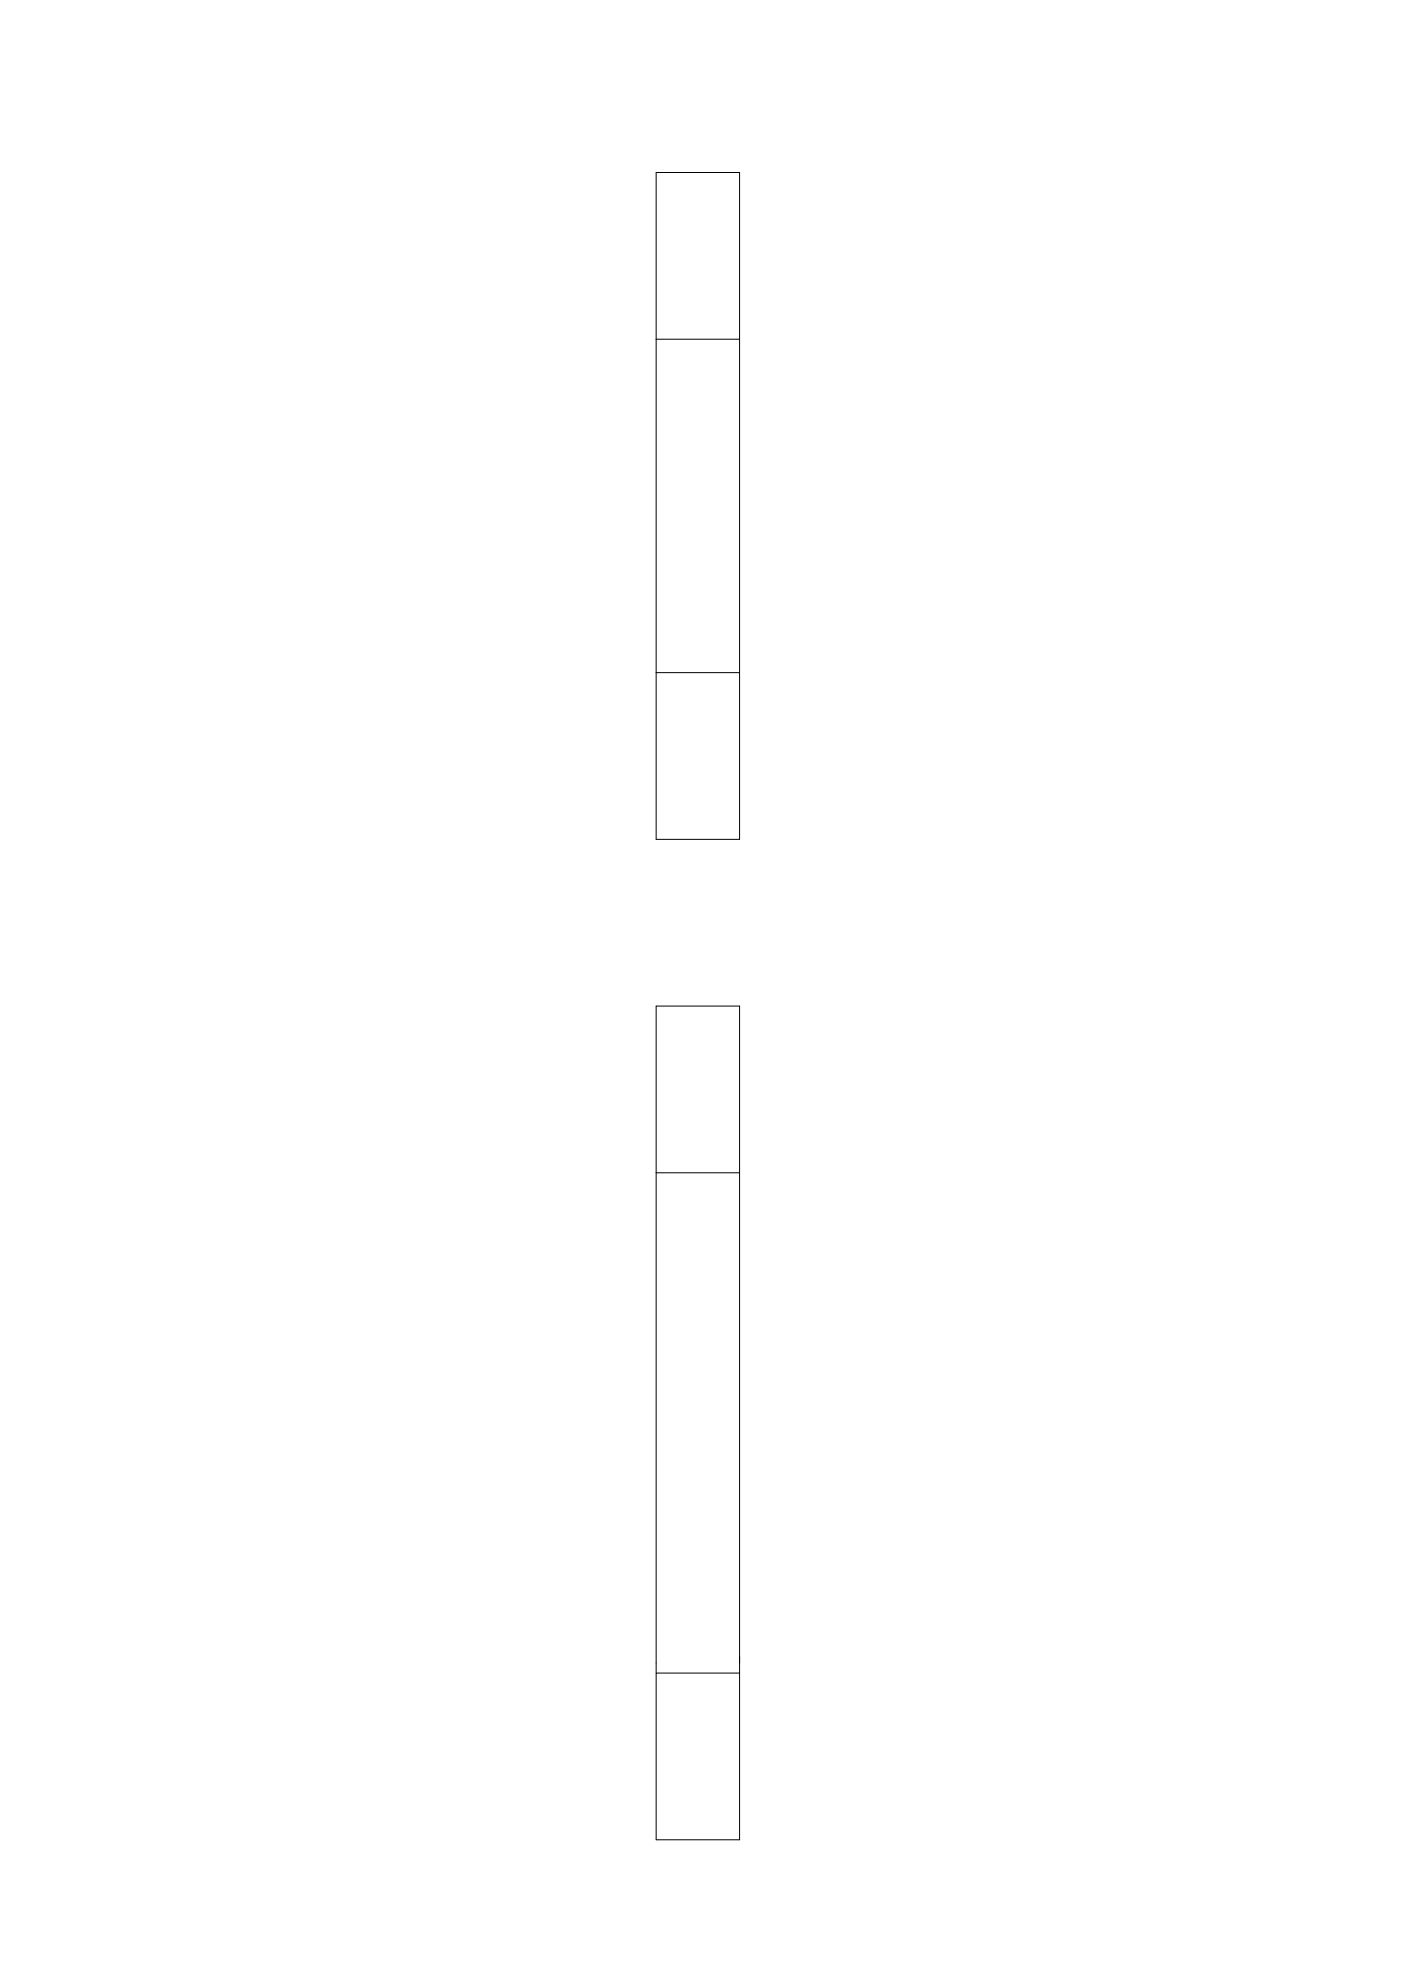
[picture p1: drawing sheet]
<svg xmlns="http://www.w3.org/2000/svg" width="420mm" height="594mm" viewBox="0 0 420 594" stroke-linecap="round" stroke-linejoin="round" font-family="sans-serif">
<!-- layer: MURO -->
<path d="M196.8 51.7h25v50h-25zM196.8 201.7h25v50h-25zM196.8 301.7h25v50h-25zM196.8 501.7h25v50h-25z" fill="none" stroke="#000" stroke-width=".3"/>
<!-- layer: FORO -->
<path d="M196.8 101.7v100M221.8 101.7v100M196.8 351.7v150M221.8 351.7v150" fill="none" stroke="#000" stroke-width=".3"/>
</svg>
